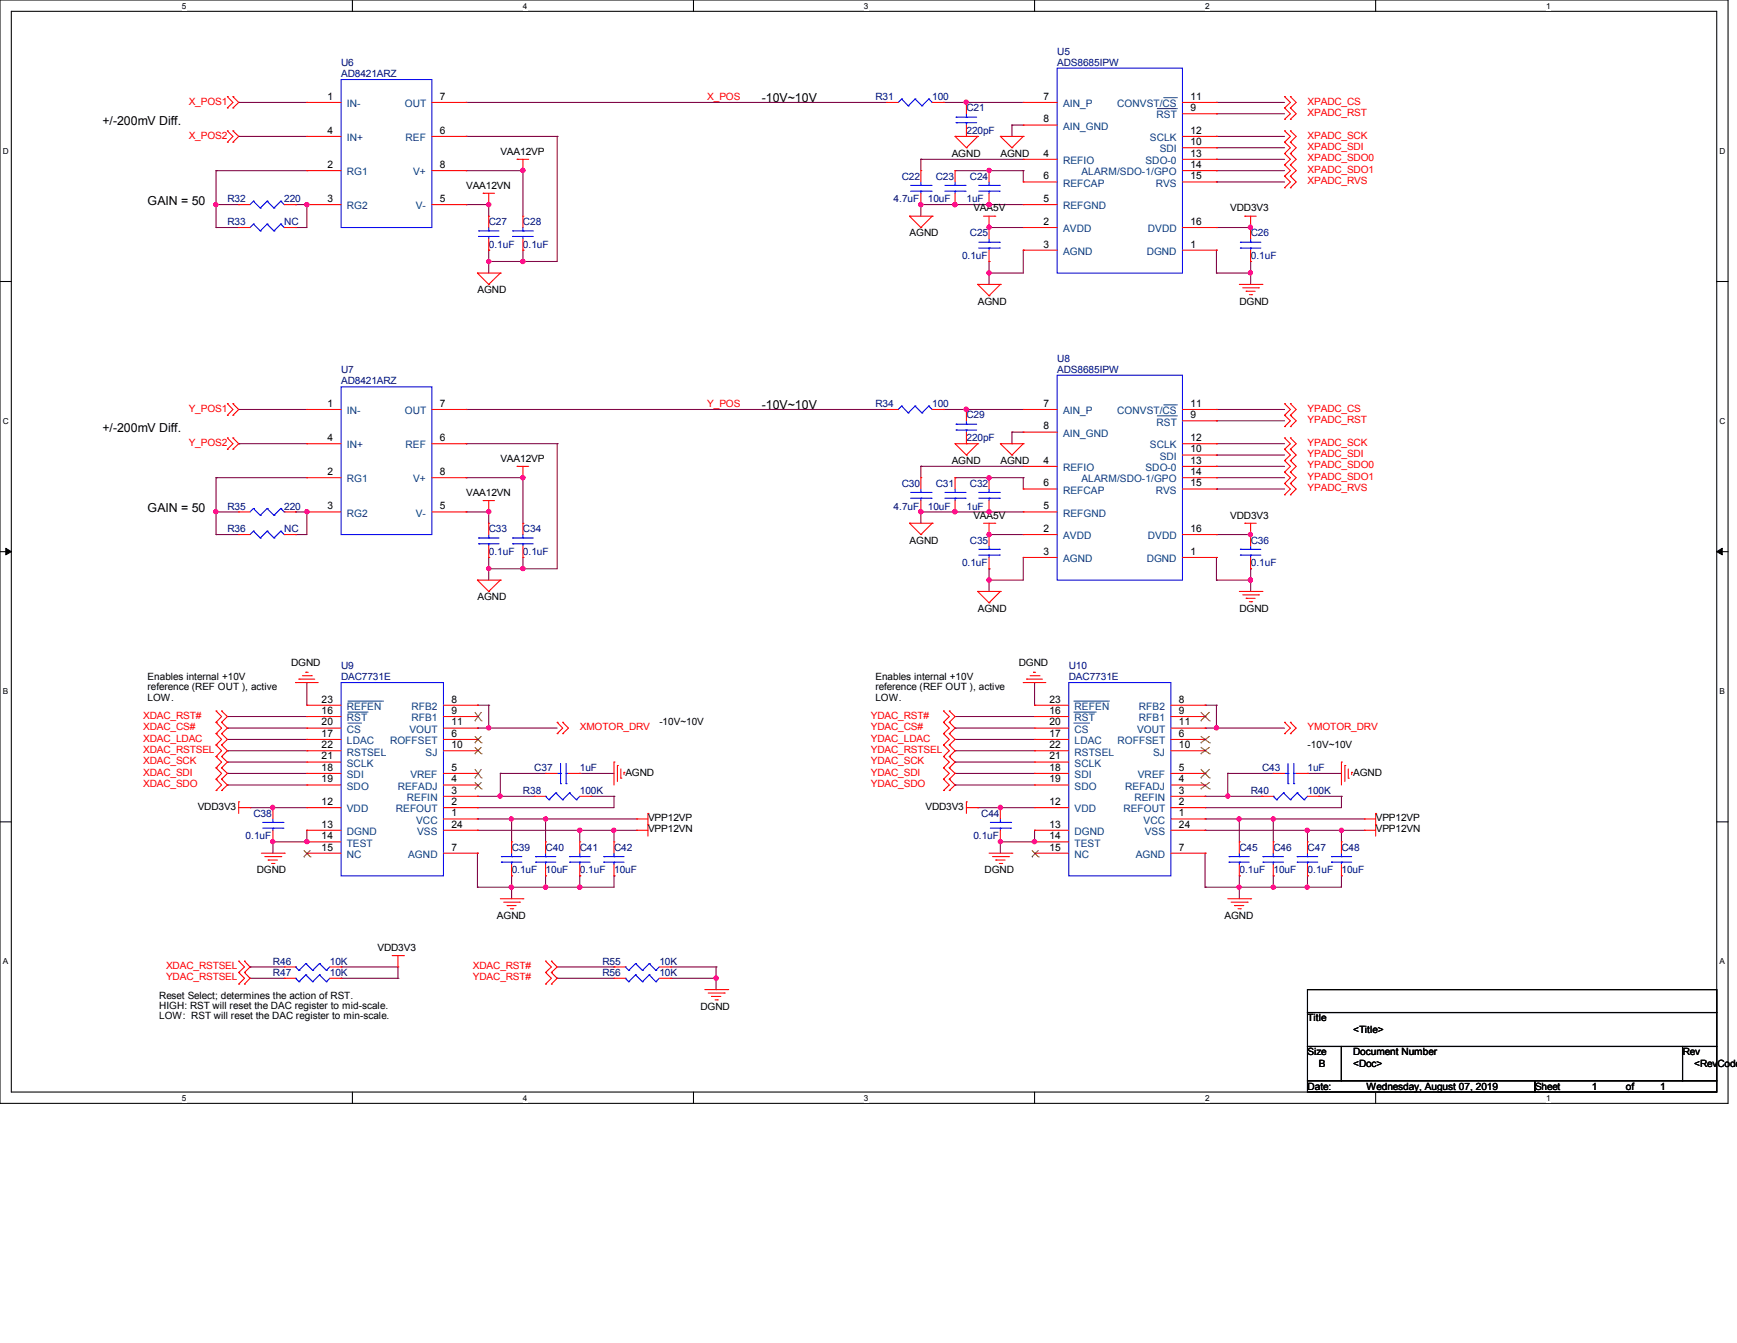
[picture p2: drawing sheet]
<svg xmlns="http://www.w3.org/2000/svg" width="279mm" height="216mm" viewBox="0 0 279 216" stroke-linecap="round" stroke-linejoin="round" font-family="sans-serif">
<defs><g id="words">
<g font-size="2">
<text x="122.5" y="16.4">-10V~10V</text>
<text x="16.5" y="20.1">+/-200mV Diff.</text>
<text x="23.8" y="32.9">GAIN = 50</text>
<text x="122.5" y="65.8">-10V~10V</text>
<text x="16.5" y="69.5">+/-200mV Diff.</text>
<text x="23.8" y="82.3">GAIN = 50</text>
</g>
<g font-size="1.7">
<text x="52.7" y="16">1</text>
<text x="70.7" y="16">7</text>
<text x="167.9" y="16">7</text>
<text x="191.5" y="17.9">9</text>
<text x="191.5" y="16">11</text>
<text x="52.7" y="21.5">4</text>
<text x="70.7" y="21.5">6</text>
<text x="167.9" y="19.7">8</text>
<text x="191.5" y="23.3">10</text>
<text x="191.5" y="21.5">12</text>
<text x="52.7" y="27">2</text>
<text x="70.7" y="27">8</text>
<text x="167.9" y="25.2">4</text>
<text x="167.9" y="28.8">6</text>
<text x="191.5" y="25.2">13</text>
<text x="191.5" y="27">14</text>
<text x="191.5" y="28.8">15</text>
<text x="52.7" y="32.5">3</text>
<text x="70.7" y="32.5">5</text>
<text x="167.9" y="32.5">5</text>
<text x="167.9" y="36.2">2</text>
<text x="167.9" y="39.8">3</text>
<text x="191.5" y="39.8">1</text>
<text x="191.5" y="36.2">16</text>
<text x="52.7" y="65.4">1</text>
<text x="70.7" y="65.4">7</text>
<text x="167.9" y="65.4">7</text>
<text x="191.5" y="65.4">11</text>
<text x="52.7" y="70.9">4</text>
<text x="70.7" y="70.9">6</text>
<text x="167.9" y="69">8</text>
<text x="191.5" y="67.2">9</text>
<text x="191.5" y="70.9">12</text>
<text x="52.7" y="76.4">2</text>
<text x="70.7" y="76.4">8</text>
<text x="167.9" y="74.5">4</text>
<text x="191.5" y="72.7">10</text>
<text x="191.5" y="74.5">13</text>
<text x="191.5" y="76.4">14</text>
<text x="52.7" y="81.9">3</text>
<text x="70.7" y="81.9">5</text>
<text x="167.9" y="81.9">5</text>
<text x="167.9" y="78.2">6</text>
<text x="191.5" y="78.2">15</text>
<text x="167.9" y="85.5">2</text>
<text x="167.9" y="89.2">3</text>
<text x="191.5" y="89.2">1</text>
<text x="191.5" y="85.5">16</text>
<text x="51.7" y="112.9">23</text>
<text x="72.6" y="112.9">8</text>
<text x="168.8" y="112.9">23</text>
<text x="189.6" y="112.9">8</text>
<text x="51.7" y="114.8">16</text>
<text x="51.7" y="118.4">17</text>
<text x="51.7" y="116.6">20</text>
<text x="72.6" y="118.4">6</text>
<text x="72.6" y="114.8">9</text>
<text x="72.6" y="116.6">11</text>
<text x="168.8" y="114.8">16</text>
<text x="168.8" y="118.4">17</text>
<text x="168.8" y="116.6">20</text>
<text x="189.6" y="118.4">6</text>
<text x="189.6" y="114.8">9</text>
<text x="189.6" y="116.6">11</text>
<text x="51.7" y="123.9">18</text>
<text x="51.7" y="125.8">19</text>
<text x="51.7" y="122.1">21</text>
<text x="51.7" y="120.3">22</text>
<text x="72.6" y="125.8">4</text>
<text x="72.6" y="123.9">5</text>
<text x="72.6" y="120.3">10</text>
<text x="168.8" y="123.9">18</text>
<text x="168.8" y="125.8">19</text>
<text x="168.8" y="122.1">21</text>
<text x="168.8" y="120.3">22</text>
<text x="189.6" y="125.8">4</text>
<text x="189.6" y="123.9">5</text>
<text x="189.6" y="120.3">10</text>
<text x="51.7" y="129.4">12</text>
<text x="72.6" y="131.2">1</text>
<text x="72.6" y="129.4">2</text>
<text x="72.6" y="127.6">3</text>
<text x="168.8" y="129.4">12</text>
<text x="189.6" y="131.2">1</text>
<text x="189.6" y="129.4">2</text>
<text x="189.6" y="127.6">3</text>
<text x="51.7" y="133.1">13</text>
<text x="51.7" y="134.9">14</text>
<text x="51.7" y="136.7">15</text>
<text x="72.6" y="136.7">7</text>
<text x="72.6" y="133.1">24</text>
<text x="168.8" y="133.1">13</text>
<text x="168.8" y="134.9">14</text>
<text x="168.8" y="136.7">15</text>
<text x="189.6" y="136.7">7</text>
<text x="189.6" y="133.1">24</text>
</g>
<g font-size="1.7" fill="#004080">
<text x="55.8" y="17.2">IN-</text>
<text x="65.1" y="17.2">OUT</text>
<text x="171" y="17.2">AIN_P</text>
<text x="179.7" y="17.2">CONVST/CS</text>
<text x="55.8" y="22.7">IN+</text>
<text x="65.2" y="22.7">REF</text>
<text x="171" y="20.9">AIN_GND</text>
<text x="185" y="22.7">SCLK</text>
<text x="186" y="19">RST</text>
<text x="55.8" y="28.2">RG1</text>
<text x="66.5" y="28.2">V+</text>
<text x="171" y="26.4">REFIO</text>
<text x="174" y="28.2">ALARM/SDO-1/GPO</text>
<text x="184.3" y="26.4">SDO-0</text>
<text x="186.5" y="24.5">SDI</text>
<text x="55.8" y="33.7">RG2</text>
<text x="66.9" y="33.7">V-</text>
<text x="171" y="33.7">REFGND</text>
<text x="171" y="30">REFCAP</text>
<text x="185.9" y="30">RVS</text>
<text x="171" y="37.3">AVDD</text>
<text x="171" y="41">AGND</text>
<text x="184.5" y="41">DGND</text>
<text x="184.6" y="37.3">DVDD</text>
<text x="55.8" y="66.6">IN-</text>
<text x="65.1" y="66.6">OUT</text>
<text x="171" y="66.6">AIN_P</text>
<text x="171" y="70.2">AIN_GND</text>
<text x="179.7" y="66.6">CONVST/CS</text>
<text x="186" y="68.4">RST</text>
<text x="55.8" y="77.6">RG1</text>
<text x="55.8" y="72.1">IN+</text>
<text x="65.2" y="72.1">REF</text>
<text x="66.5" y="77.6">V+</text>
<text x="171" y="75.7">REFIO</text>
<text x="174" y="77.6">ALARM/SDO-1/GPO</text>
<text x="184.3" y="75.7">SDO-0</text>
<text x="185" y="72.1">SCLK</text>
<text x="186.5" y="73.9">SDI</text>
<text x="55.8" y="83.1">RG2</text>
<text x="66.9" y="83.1">V-</text>
<text x="171" y="83.1">REFGND</text>
<text x="171" y="79.4">REFCAP</text>
<text x="185.9" y="79.4">RVS</text>
<text x="171" y="86.7">AVDD</text>
<text x="184.6" y="86.7">DVDD</text>
<text x="171" y="90.4">AGND</text>
<text x="184.5" y="90.4">DGND</text>
<text x="55.8" y="116">RST</text>
<text x="55.8" y="119.6">LDAC</text>
<text x="55.8" y="117.8">CS</text>
<text x="55.8" y="114.1">REFEN</text>
<text x="62.7" y="119.6">ROFFSET</text>
<text x="65.9" y="117.8">VOUT</text>
<text x="66.2" y="114.1">RFB2</text>
<text x="66.2" y="116">RFB1</text>
<text x="172.9" y="116">RST</text>
<text x="172.9" y="119.6">LDAC</text>
<text x="172.9" y="117.8">CS</text>
<text x="172.9" y="114.1">REFEN</text>
<text x="179.8" y="119.6">ROFFSET</text>
<text x="182.9" y="117.8">VOUT</text>
<text x="183.2" y="114.1">RFB2</text>
<text x="183.2" y="116">RFB1</text>
<text x="55.8" y="125.1">SDI</text>
<text x="55.8" y="123.3">SCLK</text>
<text x="55.8" y="121.5">RSTSEL</text>
<text x="66" y="125.1">VREF</text>
<text x="68.5" y="121.5">SJ</text>
<text x="172.9" y="125.1">SDI</text>
<text x="172.9" y="123.3">SCLK</text>
<text x="172.9" y="121.5">RSTSEL</text>
<text x="183" y="125.1">VREF</text>
<text x="185.5" y="121.5">SJ</text>
<text x="55.8" y="130.6">VDD</text>
<text x="55.8" y="127">SDO</text>
<text x="63.7" y="130.6">REFOUT</text>
<text x="64" y="127">REFADJ</text>
<text x="65.5" y="128.8">REFIN</text>
<text x="172.9" y="130.6">VDD</text>
<text x="172.9" y="127">SDO</text>
<text x="180.7" y="130.6">REFOUT</text>
<text x="181" y="127">REFADJ</text>
<text x="182.5" y="128.8">REFIN</text>
<text x="55.8" y="134.2">DGND</text>
<text x="55.8" y="136.1">TEST</text>
<text x="55.8" y="137.9">NC</text>
<text x="65.7" y="137.9">AGND</text>
<text x="66.9" y="132.4">VCC</text>
<text x="67.1" y="134.2">VSS</text>
<text x="172.9" y="134.2">DGND</text>
<text x="172.9" y="136.1">TEST</text>
<text x="172.9" y="137.9">NC</text>
<text x="182.7" y="137.9">AGND</text>
<text x="184" y="132.4">VCC</text>
<text x="184.1" y="134.2">VSS</text>
</g>
<g font-size="1.6" fill="#000080">
<text x="54.9" y="10.6">U6</text>
<text x="170.1" y="8.8">U5</text>
<text x="170.1" y="10.6">ADS8685IPW</text>
<text x="54.9" y="12.4">AD8421ARZ</text>
<text x="140.8" y="16">R31</text>
<text x="150" y="16">100</text>
<text x="155.5" y="17.9">C21</text>
<text x="155.5" y="21.5">220pF</text>
<text x="145" y="28.9">C22</text>
<text x="150.5" y="28.9">C23</text>
<text x="156" y="28.9">C24</text>
<text x="36.6" y="32.5">R32</text>
<text x="45.7" y="32.5">220</text>
<text x="143.7" y="32.5">4.7uF</text>
<text x="149.2" y="32.5">10uF</text>
<text x="155.5" y="32.5">1uF</text>
<text x="36.6" y="36.2">R33</text>
<text x="45.7" y="36.2">NC</text>
<text x="78.6" y="36.2">C27</text>
<text x="78.6" y="39.8">0.1uF</text>
<text x="84.1" y="36.2">C28</text>
<text x="84.1" y="39.8">0.1uF</text>
<text x="154.7" y="41.7">0.1uF</text>
<text x="156" y="38">C25</text>
<text x="201.2" y="38">C26</text>
<text x="201.2" y="41.7">0.1uF</text>
<text x="54.9" y="59.9">U7</text>
<text x="170.1" y="58.1">U8</text>
<text x="170.1" y="59.9">ADS8685IPW</text>
<text x="54.9" y="61.8">AD8421ARZ</text>
<text x="140.8" y="65.4">R34</text>
<text x="150" y="65.4">100</text>
<text x="155.5" y="67.3">C29</text>
<text x="155.5" y="70.9">220pF</text>
<text x="36.6" y="81.9">R35</text>
<text x="45.7" y="81.9">220</text>
<text x="143.7" y="81.9">4.7uF</text>
<text x="145" y="78.2">C30</text>
<text x="149.2" y="81.9">10uF</text>
<text x="150.5" y="78.2">C31</text>
<text x="155.5" y="81.9">1uF</text>
<text x="156" y="78.2">C32</text>
<text x="36.6" y="85.6">R36</text>
<text x="45.7" y="85.6">NC</text>
<text x="78.6" y="85.6">C33</text>
<text x="78.6" y="89.2">0.1uF</text>
<text x="84.1" y="85.6">C34</text>
<text x="84.1" y="89.2">0.1uF</text>
<text x="156" y="87.4">C35</text>
<text x="201.2" y="87.4">C36</text>
<text x="154.7" y="91.1">0.1uF</text>
<text x="201.2" y="91.1">0.1uF</text>
<text x="54.9" y="107.5">U9</text>
<text x="171.9" y="107.5">U10</text>
<text x="54.9" y="109.3">DAC7731E</text>
<text x="171.9" y="109.3">DAC7731E</text>
<text x="85.9" y="124">C37</text>
<text x="93.3" y="124">1uF</text>
<text x="203" y="124">C43</text>
<text x="210.3" y="124">1uF</text>
<text x="40.8" y="131.3">C38</text>
<text x="84.1" y="127.6">R38</text>
<text x="93.3" y="127.6">100K</text>
<text x="157.8" y="131.3">C44</text>
<text x="201.2" y="127.6">R40</text>
<text x="210.3" y="127.6">100K</text>
<text x="39.5" y="134.9">0.1uF</text>
<text x="82.3" y="136.8">C39</text>
<text x="87.8" y="136.8">C40</text>
<text x="93.3" y="136.8">C41</text>
<text x="98.8" y="136.8">C42</text>
<text x="156.6" y="134.9">0.1uF</text>
<text x="199.4" y="136.8">C45</text>
<text x="204.8" y="136.8">C46</text>
<text x="210.3" y="136.8">C47</text>
<text x="215.8" y="136.8">C48</text>
<text x="82.3" y="140.4">0.1uF</text>
<text x="87.8" y="140.4">10uF</text>
<text x="93.3" y="140.4">0.1uF</text>
<text x="98.8" y="140.4">10uF</text>
<text x="199.4" y="140.4">0.1uF</text>
<text x="204.8" y="140.4">10uF</text>
<text x="210.3" y="140.4">0.1uF</text>
<text x="215.8" y="140.4">10uF</text>
<text x="43.9" y="155.1">R46</text>
<text x="53" y="155.1">10K</text>
<text x="96.9" y="155.1">R55</text>
<text x="106.1" y="155.1">10K</text>
<text x="43.9" y="156.9">R47</text>
<text x="53" y="156.9">10K</text>
<text x="96.9" y="156.9">R56</text>
<text x="106.1" y="156.9">10K</text>
</g>
<g font-size="1.6" fill="#f00">
<text x="30.4" y="16.8">X_POS1</text>
<text x="113.8" y="16.1">X_POS</text>
<text x="210.3" y="16.8">XPADC_CS</text>
<text x="30.4" y="22.3">X_POS2</text>
<text x="210.3" y="18.6">XPADC_RST</text>
<text x="210.3" y="22.3">XPADC_SCK</text>
<text x="210.3" y="24.1">XPADC_SDI</text>
<text x="210.3" y="26">XPADC_SDO0</text>
<text x="210.3" y="27.8">XPADC_SDO1</text>
<text x="210.3" y="29.6">XPADC_RVS</text>
<text x="113.8" y="65.4">Y_POS</text>
<text x="30.4" y="66.2">Y_POS1</text>
<text x="30.4" y="71.7">Y_POS2</text>
<text x="210.3" y="66.2">YPADC_CS</text>
<text x="210.3" y="68">YPADC_RST</text>
<text x="210.3" y="71.7">YPADC_SCK</text>
<text x="210.3" y="73.5">YPADC_SDI</text>
<text x="210.3" y="75.3">YPADC_SDO0</text>
<text x="210.3" y="77.1">YPADC_SDO1</text>
<text x="210.3" y="79">YPADC_RVS</text>
<text x="23" y="115.5">XDAC_RST#</text>
<text x="23" y="117.4">XDAC_CS#</text>
<text x="23" y="119.2">XDAC_LDAC</text>
<text x="93.3" y="117.4">XMOTOR_DRV</text>
<text x="140.1" y="115.5">YDAC_RST#</text>
<text x="140.1" y="117.4">YDAC_CS#</text>
<text x="140.1" y="119.2">YDAC_LDAC</text>
<text x="210.3" y="117.4">YMOTOR_DRV</text>
<text x="23" y="121">XDAC_RSTSEL</text>
<text x="23" y="122.9">XDAC_SCK</text>
<text x="23" y="124.7">XDAC_SDI</text>
<text x="140.1" y="121">YDAC_RSTSEL</text>
<text x="140.1" y="122.9">YDAC_SCK</text>
<text x="140.1" y="124.7">YDAC_SDI</text>
<text x="23" y="126.5">XDAC_SDO</text>
<text x="140.1" y="126.5">YDAC_SDO</text>
<text x="26.7" y="155.8">XDAC_RSTSEL</text>
<text x="76.1" y="155.8">XDAC_RST#</text>
<text x="26.7" y="157.6">YDAC_RSTSEL</text>
<text x="76.1" y="157.6">YDAC_RST#</text>
</g>
<g font-size="1.6">
<text x="80.5" y="24.8">VAA12VP</text>
<text x="153.1" y="25.2">AGND</text>
<text x="160.9" y="25.2">AGND</text>
<text x="75" y="30.3">VAA12VN</text>
<text x="156.6" y="34">VAA5V</text>
<text x="197.9" y="34">VDD3V3</text>
<text x="146.3" y="38">AGND</text>
<text x="76.8" y="47.2">AGND</text>
<text x="157.3" y="49">AGND</text>
<text x="199.4" y="49">DGND</text>
<text x="80.5" y="74.2">VAA12VP</text>
<text x="153.1" y="74.6">AGND</text>
<text x="160.9" y="74.6">AGND</text>
<text x="75" y="79.7">VAA12VN</text>
<text x="156.6" y="83.4">VAA5V</text>
<text x="197.9" y="83.4">VDD3V3</text>
<text x="146.3" y="87.4">AGND</text>
<text x="76.8" y="96.5">AGND</text>
<text x="157.3" y="98.3">AGND</text>
<text x="199.4" y="98.3">DGND</text>
<text x="46.8" y="107.1">DGND</text>
<text x="163.9" y="107.1">DGND</text>
<text x="23.8" y="109.3">Enables internal +10V</text>
<text x="23.8" y="111">reference (REF OUT ), active</text>
<text x="23.8" y="112.6">LOW.</text>
<text x="140.8" y="109.3">Enables internal +10V</text>
<text x="140.8" y="111">reference (REF OUT ), active</text>
<text x="140.8" y="112.6">LOW.</text>
<text x="106.1" y="116.6">-10V~10V</text>
<text x="100.6" y="124.7">AGND</text>
<text x="210.3" y="120.3">-10V~10V</text>
<text x="217.7" y="124.7">AGND</text>
<text x="31.8" y="130.2">VDD3V3</text>
<text x="104.2" y="132">VPP12VP</text>
<text x="148.9" y="130.2">VDD3V3</text>
<text x="221.3" y="132">VPP12VP</text>
<text x="104.2" y="133.8">VPP12VN</text>
<text x="221.3" y="133.8">VPP12VN</text>
<text x="41.3" y="140.4">DGND</text>
<text x="158.4" y="140.4">DGND</text>
<text x="79.9" y="147.7">AGND</text>
<text x="197" y="147.7">AGND</text>
<text x="60.7" y="152.9">VDD3V3</text>
<text x="25.6" y="160.5">Reset Select; determines the action of RST.</text>
<text x="25.6" y="162.2">HIGH: RST will reset the DAC register to mid-scale.</text>
<text x="25.6" y="163.8">LOW: RST will reset the DAC register to min-scale.</text>
<text x="112.7" y="162.3">DGND</text>
<text x="210.3" y="164.2">Title</text>
<text x="217.7" y="166">&lt;Title&gt;</text>
<text x="210.3" y="169.7">Size</text>
<text x="212.2" y="171.5">B</text>
<text x="217.7" y="169.7">Document Number</text>
<text x="217.7" y="171.5">&lt;Doc&gt;</text>
<text x="270.7" y="169.7">Rev</text>
<text x="272.5" y="171.5">&lt;RevCode&gt;</text>
<text x="210.3" y="175.2">Date:</text>
<text x="219.8" y="175.2">Wednesday, August 07, 2019</text>
<text x="246.9" y="175.2">Sheet</text>
<text x="256.1" y="175.2">1</text>
<text x="261.5" y="175.2">of</text>
<text x="267" y="175.2">1</text>
</g>
<g font-size="1.3">
<text x="29.3" y="1.4">5</text>
<text x="84.1" y="1.4">4</text>
<text x="139" y="1.4">3</text>
<text x="193.8" y="1.4">2</text>
<text x="248.7" y="1.4">1</text>
<text x=".5" y="24.7">D</text>
<text x="276.6" y="24.7">D</text>
<text x=".5" y="68.2">C</text>
<text x="276.6" y="68.2">C</text>
<text x=".5" y="111.6">B</text>
<text x="276.6" y="111.6">B</text>
<text x=".5" y="155">A</text>
<text x="276.6" y="155">A</text>
<text x="29.3" y="177">5</text>
<text x="84.1" y="177">4</text>
<text x="139" y="177">3</text>
<text x="193.8" y="177">2</text>
<text x="248.7" y="177">1</text>
</g>
</g></defs>
<path d="M0 0h278v177.4h-278zM1.8 1.8h274.3v173.8h-274.3z" fill="none" stroke="#000" stroke-width=".17"/>
<g fill="#fff">
<path d="M29.3 .2h.7v1.5h-.7z"/>
<path d="M29.3 175.8h.7v1.4h-.7z"/>
</g>
<path d="M56.7 0v1.8M56.7 175.6v1.8" fill="none" stroke="#000" stroke-width=".17"/>
<g fill="#fff">
<path d="M84.1 .2h.7v1.5h-.7z"/>
<path d="M84.1 175.8h.7v1.4h-.7z"/>
</g>
<path d="M111.5 0v1.8M111.5 175.6v1.8" fill="none" stroke="#000" stroke-width=".17"/>
<g fill="#fff">
<path d="M139 .2h.7v1.5h-.7z"/>
<path d="M139 175.8h.7v1.4h-.7z"/>
</g>
<path d="M166.4 0v1.8M166.4 175.6v1.8" fill="none" stroke="#000" stroke-width=".17"/>
<g fill="#fff">
<path d="M193.8 .2h.8v1.5h-.8z"/>
<path d="M193.8 175.8h.8v1.4h-.8z"/>
</g>
<path d="M221.3 0v1.8M221.3 175.6v1.8" fill="none" stroke="#000" stroke-width=".17"/>
<g fill="#fff">
<path d="M248.7 .2h.7v1.5h-.7z"/>
<path d="M248.7 175.8h.7v1.4h-.7z"/>
<path d="M.5 23.5h.9v1.5h-.9z"/>
<path d="M276.6 23.5h.9v1.5h-.9z"/>
<path d="M.5 67h.9v1.5h-.9z"/>
<path d="M276.6 67h.9v1.5h-.9z"/>
</g>
<path d="M0 45.3h1.8M276.1 45.3h1.9" fill="none" stroke="#000" stroke-width=".17"/>
<g fill="#fff">
<path d="M.5 110.4h.8v1.5h-.8z"/>
<path d="M276.6 110.4h.9v1.5h-.9z"/>
</g>
<path d="M0 88.7h1.8M276.1 88.7h1.9" fill="none" stroke="#000" stroke-width=".17"/>
<path d="M.9 88.1l.9 .6-.9 .5zM276.1 88.7l.9-.6v1.1z" fill="#000" stroke="#000" stroke-width=".16"/>
<g fill="#fff">
<path d="M.5 153.8h.8v1.5h-.8z"/>
<path d="M276.6 153.8h.9v1.5h-.9z"/>
</g>
<path d="M0 132.1h1.8M276.1 132.1h1.9M210.3 159.1h65.8v3.7h-65.8zM210.3 162.8h65.8v5.4h-65.8zM210.3 168.2h5.5v5.5h-5.5zM210.3 173.7h36.6v1.9h-36.6zM215.8 168.2h54.8v5.5h-54.8zM246.9 173.7h29.2v1.9h-29.2zM270.6 168.2h5.5v5.5h-5.5z" fill="none" stroke="#000" stroke-width=".17"/>
<g fill="none" stroke="#800040" stroke-width=".17">
<path d="M38.4 16.5h.1M38.4 16.5h11M75 16.5h.1M75 16.5h67.6M151.8 16.5h.1M151.8 16.5h12.8M155.4 16.5h.1M195.7 16.5h.1M195.7 18.3h.1M195.7 16.5h10.9M195.7 18.3h10.9M34.8 36.6h.1"/>
<path d="M34.8 32.9h.1M34.8 27.4h.1M34.8 36.6h3.6M34.8 27.4v9.2M34.8 27.4h14.6M34.8 32.9h3.6M38.4 21.9h.1M38.4 21.9h11M47.5 36.6h.1M47.5 32.9h.1M47.5 32.9h1.9M49.4 32.9h.1"/>
<path d="M49.4 32.9v3.7h-1.9M75 21.9h.1M75 27.4h.1M75 32.9h.1M75 21.9h14.6M75 27.4h9.1M75 32.9h3.6M78.6 32.9h.1M78.6 32.9v1.9M84.1 27.4h.1M84.1 27.4v7.4M89.6 21.9h.1"/>
<path d="M89.6 21.9v20.1h-11M148.1 25.6h.1M148.1 32.9h.1M148.1 25.6h16.5M148.1 25.6v1.8M148.1 32.9v1.9M148.1 32.9h16.5M153.6 32.9h.1M153.6 27.4h.1M153.6 27.4h11M159.1 36.6h.1M159.1 32.9h.1"/>
<path d="M159.1 27.4h.1M159.1 36.6h5.5M162.8 20.1h.1M162.8 21.9h.1M162.8 20.1h1.8M162.8 20.1v1.8M164.6 27.4h.1M164.6 27.4v1.9M195.7 36.6h.1M195.7 21.9h.1M195.7 23.7h.1M195.7 25.6h.1"/>
<path d="M195.7 27.4h.1M195.7 29.3h.1M195.7 36.6h5.5M195.7 21.9h10.9M195.7 23.7h10.9M195.7 25.6h10.9M195.7 27.4h10.9M195.7 29.3h10.9M78.6 42h.1M78.6 40.2h.1M78.6 40.2v3.7M84.1 40.2h.1"/>
<path d="M84.1 42h.1M84.1 40.2v1.8M159.1 42h.1M159.1 43.9h.1M159.1 42v3.7M164.6 40.2h.1M164.6 40.2v3.7h-5.5M195.7 40.2h.1M195.7 43.9h.1M195.7 40.2v3.7M195.7 43.9h5.5M201.2 42h.1"/>
<path d="M201.2 43.9h.1M201.2 42v3.7M34.8 76.8h.1M34.8 76.8v9.1M34.8 76.8h14.6M38.4 65.8h.1M38.4 71.3h.1M38.4 71.3h11M38.4 65.8h11M75 76.8h.1M75 71.3h.1M75 65.8h.1"/>
<path d="M75 76.8h9.1M75 71.3h14.6M75 65.8h67.6M84.1 76.8h.1M84.1 76.8v7.3M89.6 71.3h.1M89.6 71.3v20.1h-11M148.1 75h.1M148.1 75v1.8M148.1 75h16.5M151.8 65.8h.1M151.8 65.8h12.8"/>
<path d="M153.6 76.8h.1M153.6 76.8h11M155.4 65.8h.1M159.1 76.8h.1M162.8 69.5h.1M162.8 71.3h.1M162.8 69.5h1.8M162.8 69.5v1.8M164.6 76.8h.1M164.6 76.8v1.8M195.7 73.2h.1M195.7 71.3h.1"/>
<path d="M195.7 67.6h.1M195.7 65.8h.1M195.7 78.6h.1M195.7 76.8h.1M195.7 75h.1M195.7 76.8h10.9M195.7 71.3h10.9M195.7 65.8h10.9M195.7 73.2h10.9M195.7 67.6h10.9M195.7 78.6h10.9M195.7 75h10.9"/>
<path d="M34.8 85.9h.1M34.8 82.3h.1M34.8 85.9h3.6M34.8 82.3h3.6M47.5 85.9h.1M47.5 82.3h.1M47.5 82.3h1.9M49.4 82.3h.1M49.4 82.3v3.6h-1.9M75 82.3h.1M75 82.3h3.6M78.6 91.4h.1"/>
<path d="M78.6 89.6h.1M78.6 82.3h.1M78.6 82.3v1.8M78.6 89.6v3.7M84.1 89.6h.1M84.1 91.4h.1M84.1 89.6v1.8M148.1 82.3h.1M148.1 82.3v1.8M148.1 82.3h16.5M153.6 82.3h.1M159.1 85.9h.1"/>
<path d="M159.1 91.4h.1M159.1 93.3h.1M159.1 82.3h.1M159.1 85.9h5.5M159.1 91.4v3.7M164.6 89.6h.1M164.6 89.6v3.7h-5.5M195.7 93.3h.1M195.7 89.6h.1M195.7 85.9h.1M195.7 85.9h5.5M195.7 89.6v3.7"/>
<path d="M195.7 93.3h5.5M201.2 93.3h.1M201.2 91.4h.1M201.2 91.4v3.7M36.6 115.2h.1M36.6 117.1h.1M36.6 118.9h.1M36.6 117.1h12.8M36.6 115.2h12.8M36.6 118.9h12.8M49.4 109.7h.1M49.4 109.7v3.7"/>
<path d="M76.8 117.1h.1M76.8 113.4h.1M76.8 117.1h12.8M76.8 113.4h1.8M78.6 113.4h.1M78.6 117.1h.1M78.6 113.4v3.7M153.6 115.2h.1M153.6 117.1h.1M153.6 118.9h.1M153.6 117.1h12.8M153.6 115.2h12.8"/>
<path d="M153.6 118.9h12.8M166.4 109.7h.1M166.4 109.7v3.7M193.8 113.4h.1M193.8 117.1h.1M193.8 117.1h12.8M193.8 113.4h1.9M195.7 113.4h.1M195.7 117.1h.1M195.7 113.4v3.7M36.6 120.7h.1M36.6 122.5h.1"/>
<path d="M36.6 124.3h.1M36.6 126.2h.1M36.6 120.7h12.8M36.6 122.5h12.8M36.6 124.3h12.8M36.6 126.2h12.8M40.2 129.8h.1M40.2 129.8h9.2M43.9 135.3h.1M43.9 129.8h.1M43.9 135.3v1.9M49.4 133.5h.1"/>
<path d="M49.4 133.5v1.8h-5.5M76.8 137.2h.1M76.8 133.5h.1M76.8 131.7h.1M76.8 128h.1M76.8 129.8h.1M76.8 137.2v5.4M76.8 133.5h25.6M76.8 131.7h25.6M76.8 128h9.1M80.5 124.3h.1M80.5 128h.1"/>
<path d="M80.5 124.3h7.3M80.5 124.3v3.7M82.3 131.7h.1M82.3 131.7v3.6M87.8 131.7h.1M87.8 131.7v3.6M93.3 133.5h.1M93.3 124.3h.1M93.3 133.5v1.8M93.3 124.3h5.5M95.1 128h.1M95.1 128h3.7"/>
<path d="M98.8 133.5h.1M98.8 128h.1M98.8 128v1.8h-22M98.8 133.5v1.8M153.6 120.7h.1M153.6 122.5h.1M153.6 124.3h.1M153.6 126.2h.1M153.6 120.7h12.8M153.6 122.5h12.8M153.6 124.3h12.8M153.6 126.2h12.8"/>
<path d="M157.3 129.8h.1M157.3 129.8h9.1M160.9 135.3h.1M160.9 129.8h.1M160.9 135.3v1.9M166.4 133.5h.1M166.4 133.5v1.8h-5.5M193.8 137.2h.1M193.8 131.7h.1M193.8 133.5h.1M193.8 128h.1M193.8 129.8h.1"/>
<path d="M193.8 133.5h25.7M193.8 131.7h25.7M193.8 128h9.2M193.8 137.2v5.4M197.5 128h.1M197.5 124.3h.1M197.5 124.3h7.3M197.5 124.3v3.7M199.3 131.7h.1M199.3 131.7v3.6M204.8 131.7h.1M204.8 131.7v3.6"/>
<path d="M210.3 133.5h.1M210.3 124.3h.1M210.3 124.3h5.5M210.3 133.5v1.8M212.1 128h.1M212.1 128h3.7M215.8 133.5h.1M215.8 128h.1M215.8 128v1.8h-22M215.8 133.5v1.8M40.2 155.4h.1M40.2 157.3h.1"/>
<path d="M40.2 155.4h5.5M40.2 157.3h5.5M54.9 155.4h.1M54.9 157.3h.1M54.9 155.4h9.1v1.9M54.9 157.3h9.1M64 157.3h.1M76.8 142.6h.1M82.3 142.6h.1M82.3 140.8h.1M82.3 140.8v3.7M87.8 140.8h.1"/>
<path d="M87.8 142.6h.1M87.8 140.8v1.8M89.6 157.3h.1M89.6 155.4h9.2M89.6 157.3h9.2M93.3 140.8h.1M93.3 142.6h.1M93.3 140.8v1.8M98.8 140.8h.1M98.8 155.4h.1M98.8 140.8v1.8h-22M107.9 155.4h7.3"/>
<path d="M107.9 157.3h7.3M115.2 155.4h.1M115.2 157.3h.1M115.2 159.1h.1M115.2 155.4v3.7M193.8 142.6h.1M199.3 140.8h.1M199.3 142.6h.1M199.3 140.8v3.7M204.8 140.8h.1M204.8 142.6h.1M204.8 140.8v1.8"/>
<path d="M210.3 142.6h.1M210.3 140.8h.1M210.3 140.8v1.8M215.8 140.8h.1M215.8 140.8v1.8h-22"/>
</g>
<g fill="#f0f" stroke="#f0f" stroke-width=".17">
<circle cx="49.4" cy="32.9" r=".34"/>
<circle cx="201.1" cy="36.5" r=".34"/>
<circle cx="201.1" cy="43.9" r=".34"/>
<circle cx="159.1" cy="36.5" r=".34"/>
<circle cx="159.1" cy="43.9" r=".34"/>
<circle cx="153.6" cy="32.9" r=".34"/>
<circle cx="148.1" cy="32.9" r=".35"/>
<circle cx="159.1" cy="32.9" r=".34"/>
<circle cx="159.1" cy="27.4" r=".34"/>
<circle cx="84.1" cy="91.4" r=".35"/>
<circle cx="78.6" cy="91.4" r=".34"/>
<circle cx="78.6" cy="82.3" r=".34"/>
<circle cx="84.1" cy="76.8" r=".35"/>
<circle cx="34.7" cy="82.3" r=".34"/>
<circle cx="49.4" cy="82.3" r=".34"/>
<circle cx="155.4" cy="16.4" r=".34"/>
<circle cx="201.1" cy="93.2" r=".35"/>
<circle cx="159.1" cy="85.9" r=".34"/>
<circle cx="159.1" cy="93.2" r=".35"/>
<circle cx="159.1" cy="76.8" r=".34"/>
<circle cx="159.1" cy="82.3" r=".34"/>
<circle cx="153.6" cy="82.3" r=".34"/>
<circle cx="148.1" cy="82.3" r=".35"/>
<circle cx="201.1" cy="85.9" r=".34"/>
<circle cx="78.6" cy="42" r=".34"/>
<circle cx="78.6" cy="32.9" r=".34"/>
<circle cx="84.1" cy="27.4" r=".35"/>
<circle cx="84.1" cy="42" r=".35"/>
<circle cx="34.7" cy="32.9" r=".34"/>
<circle cx="155.4" cy="65.8" r=".35"/>
<circle cx="82.3" cy="142.6" r=".34"/>
<circle cx="93.2" cy="142.6" r=".35"/>
<circle cx="87.8" cy="142.6" r=".34"/>
<circle cx="93.2" cy="133.5" r=".35"/>
<circle cx="82.3" cy="131.7" r=".34"/>
<circle cx="87.8" cy="131.7" r=".34"/>
<circle cx="98.7" cy="133.5" r=".34"/>
<circle cx="78.6" cy="117" r=".34"/>
<circle cx="43.8" cy="129.8" r=".35"/>
<circle cx="49.4" cy="135.3" r=".34"/>
<circle cx="43.9" cy="135.3" r=".34"/>
<circle cx="80.4" cy="128" r=".34"/>
<circle cx="199.3" cy="142.6" r=".34"/>
<circle cx="210.3" cy="142.6" r=".34"/>
<circle cx="204.8" cy="142.6" r=".34"/>
<circle cx="199.3" cy="131.7" r=".34"/>
<circle cx="210.3" cy="133.5" r=".34"/>
<circle cx="204.8" cy="131.7" r=".34"/>
<circle cx="215.8" cy="133.5" r=".34"/>
<circle cx="160.9" cy="129.8" r=".35"/>
<circle cx="160.9" cy="135.3" r=".34"/>
<circle cx="166.4" cy="135.3" r=".35"/>
<circle cx="197.5" cy="128" r=".34"/>
<circle cx="195.7" cy="117" r=".34"/>
<circle cx="115.2" cy="157.2" r=".35"/>
</g>
<g fill="none" stroke="#f00" stroke-width=".17">
<path d="M36.6 15.5h.1M36.6 17.4h.1M36.6 15.5l.9 1-.9 .9M37.5 17.4h.1M37.5 15.5h.1M37.5 15.5l.9 1-.9 .9M49.4 16.5h.1M49.4 16.5h5.5M69.5 16.5h5.5M75 16.5h.1M142.6 16.5h.1M142.6 16.5h1.9"/>
<path d="M149.9 16.5h1.9M151.8 16.5h.1M155.4 16.5h.1M155.4 16.5v1.8M164.6 16.5h.1M164.6 16.5h5.5M190.2 16.5h5.5M190.2 18.3h5.5M195.7 18.3h.1M195.7 16.5h.1M206.6 17.4h.1M206.6 15.5h.1"/>
<path d="M206.6 19.2h.1M206.6 15.5l1 1-1 .9M206.6 17.4l1 .9-1 .9M207.6 17.4h.1M207.6 15.5h.1M207.6 19.2h.1M207.6 15.5l.9 1-.9 .9M207.6 17.4l.9 .9-.9 .9M36.6 21h.1M36.6 22.9h.1M36.6 21l.9 .9-.9 1M37.5 22.9h.1"/>
<path d="M37.5 21h.1M37.5 21l.9 .9-.9 1M38.4 36.6h.1M38.4 32.9h.1M38.4 36.6h1.8M38.4 32.9h1.8M45.7 36.6h1.8M45.7 32.9h1.8M47.5 36.6h.1M47.5 32.9h.1M49.4 27.4h.1M49.4 32.9h.1"/>
<path d="M49.4 21.9h.1M49.4 21.9h5.5M49.4 32.9h5.5M49.4 27.4h5.5M69.5 21.9h5.5M69.5 32.9h5.5M69.5 27.4h5.5M75 32.9h.1M75 21.9h.1M75 27.4h.1M77.7 31.1h.1M77.7 31.1h1.8"/>
<path d="M78.6 32.9h.1M78.6 34.8h.1M78.6 31.1v1.8M78.6 34.8v1.8M78.6 38.4v1.8M83.2 25.6h.1M83.2 25.6h1.8M84.1 27.4h.1M84.1 34.8h.1M84.1 25.6v1.8M84.1 34.8v1.8M84.1 38.4v1.8"/>
<path d="M146.3 34.8h.1M146.3 34.8h3.6M146.3 34.8l1.8 1.8M148.1 36.6h.1M148.1 32.9h.1M148.1 27.4h.1M148.1 27.4v1.9M148.1 31.1v1.8M149.9 34.8h.1M149.9 34.8l-1.8 1.8M153.6 21.9h.1M153.6 32.9h.1"/>
<path d="M153.6 27.4h.1M153.6 21.9h3.7M153.6 21.9l1.8 1.8M153.6 27.4v1.9M153.6 31.1v1.8M155.4 23.7h.1M155.4 21.9h.1M155.4 20.1v1.8M157.3 21.9h.1M157.3 21.9l-1.9 1.8M158.2 34.8h1.8M159.1 36.6h.1"/>
<path d="M159.1 32.9h.1M159.1 27.4h.1M159.1 27.4v1.9M159.1 31.1v1.8M159.1 34.8v3.6M160 34.8h.1M160.9 21.9h.1M160.9 21.9h3.7M160.9 21.9l1.9 1.8M162.8 23.7h.1M164.6 21.9h.1M164.6 36.6h.1"/>
<path d="M164.6 25.6h.1M164.6 32.9h.1M164.6 29.3h.1M164.6 20.1h.1M164.6 25.6h5.5M164.6 21.9l-1.8 1.8M164.6 36.6h5.5M164.6 32.9h5.5M164.6 29.3h5.5M164.6 20.1h5.5M190.2 25.6h5.5M190.2 21.9h5.5"/>
<path d="M190.2 36.6h5.5M190.2 29.3h5.5M190.2 23.7h5.5M190.2 27.4h5.5M195.7 23.7h.1M195.7 21.9h.1M195.7 25.6h.1M195.7 27.4h.1M195.7 29.3h.1M195.7 36.6h.1M200.2 34.8h.1M200.2 34.8h1.9"/>
<path d="M201.2 36.6h.1M201.2 34.8v3.6M206.6 22.9h.1M206.6 21h.1M206.6 24.7h.1M206.6 26.5h.1M206.6 28.3h.1M206.6 30.2h.1M206.6 21l1 .9-1 1M206.6 22.9l1 .8-1 1M206.6 24.7l1 .9-1 .9M206.6 26.5l1 .9-1 .9"/>
<path d="M206.6 28.3l1 1-1 .9M207.6 22.9h.1M207.6 21h.1M207.6 24.7h.1M207.6 26.5h.1M207.6 28.3h.1M207.6 30.2h.1M207.6 21l.9 .9-.9 1M207.6 22.9l.9 .8-.9 1M207.6 24.7l.9 .9-.9 .9M207.6 26.5l.9 .9-.9 .9M207.6 28.3l.9 1-.9 .9"/>
<path d="M76.8 43.9h.1M76.8 43.9h3.7M76.8 43.9l1.8 1.8M78.6 45.7h.1M78.6 40.2h.1M80.5 43.9h.1M80.5 43.9l-1.9 1.8M84.1 40.2h.1M157.3 45.7h.1M157.3 45.7h3.6M157.3 45.7l1.8 1.8M159.1 47.5h.1"/>
<path d="M159.1 42h.1M159.1 40.2v1.8M160.9 45.7h.1M160.9 45.7l-1.8 1.8M164.6 40.2h.1M164.6 40.2h5.5M190.2 40.2h5.5M195.7 40.2h.1M199.3 45.7h3.7M199.9 46.3h2.5M200.4 46.8h.1M200.4 46.8h1.5"/>
<path d="M201 47.4h.3M201.2 42h.1M201.2 40.2v1.8M201.3 47.4h.1M202.4 46.3h.1M203 45.7h.1M36.6 64.9h.1M36.6 66.8h.1M36.6 70.4h.1M36.6 72.2h.1M36.6 64.9l.9 .9-.9 1M36.6 70.4l.9 .9-.9 .9"/>
<path d="M37.5 66.8h.1M37.5 64.9h.1M37.5 72.2h.1M37.5 70.4h.1M37.5 64.9l.9 .9-.9 1M37.5 70.4l.9 .9-.9 .9M49.4 65.8h.1M49.4 76.8h.1M49.4 71.3h.1M49.4 71.3h5.5M49.4 65.8h5.5M49.4 76.8h5.5"/>
<path d="M69.5 71.3h5.5M69.5 65.8h5.5M69.5 76.8h5.5M75 71.3h.1M75 65.8h.1M75 76.8h.1M83.2 75h.1M83.2 75h1.8M84.1 76.8h.1M84.1 75v1.8M142.6 65.8h.1M142.6 65.8h1.9"/>
<path d="M148.1 76.8h.1M148.1 76.8v1.8M149.9 65.8h1.9M151.8 65.8h.1M153.6 71.3h.1M153.6 76.8h.1M153.6 71.3h3.7M153.6 71.3l1.8 1.9M153.6 76.8v1.8M155.4 73.2h.1M155.4 71.3h.1M155.4 65.8h.1"/>
<path d="M155.4 65.8v1.8M155.4 69.5v1.8M157.3 71.3h.1M157.3 71.3l-1.9 1.9M159.1 76.8h.1M159.1 76.8v1.8M160.9 71.3h.1M160.9 71.3h3.7M160.9 71.3l1.9 1.9M162.8 73.2h.1M164.6 71.3h.1M164.6 75h.1"/>
<path d="M164.6 78.6h.1M164.6 65.8h.1M164.6 69.5h.1M164.6 75h5.5M164.6 71.3l-1.8 1.9M164.6 65.8h5.5M164.6 78.6h5.5M164.6 69.5h5.5M190.2 75h5.5M190.2 71.3h5.5M190.2 65.8h5.5M190.2 76.8h5.5"/>
<path d="M190.2 78.6h5.5M190.2 67.6h5.5M190.2 73.2h5.5M195.7 67.6h.1M195.7 73.2h.1M195.7 65.8h.1M195.7 71.3h.1M195.7 75h.1M195.7 76.8h.1M195.7 78.6h.1M206.6 66.8h.1M206.6 64.9h.1"/>
<path d="M206.6 68.6h.1M206.6 72.2h.1M206.6 70.4h.1M206.6 74h.1M206.6 75.9h.1M206.6 77.7h.1M206.6 79.5h.1M206.6 64.9l1 .9-1 1M206.6 66.8l1 .8-1 1M206.6 70.4l1 .9-1 .9M206.6 72.2l1 1-1 .8M206.6 74l1 1-1 .9"/>
<path d="M206.6 75.9l1 .9-1 .9M206.6 77.7l1 .9-1 .9M207.6 66.8h.1M207.6 64.9h.1M207.6 68.6h.1M207.6 72.2h.1M207.6 70.4h.1M207.6 74h.1M207.6 75.9h.1M207.6 77.7h.1M207.6 79.5h.1M207.6 64.9l.9 .9-.9 1"/>
<path d="M207.6 66.8l.9 .8-.9 1M207.6 70.4l.9 .9-.9 .9M207.6 72.2l.9 1-.9 .8M207.6 74l.9 1-.9 .9M207.6 75.9l.9 .9-.9 .9M207.6 77.7l.9 .9-.9 .9M38.4 82.3h.1M38.4 85.9h.1M38.4 82.3h1.8M38.4 85.9h1.8M45.7 82.3h1.8M45.7 85.9h1.8"/>
<path d="M47.5 82.3h.1M47.5 85.9h.1M49.4 82.3h.1M49.4 82.3h5.5M69.5 82.3h5.5M75 82.3h.1M76.8 93.3h.1M76.8 93.3h3.7M76.8 93.3l1.8 1.8M77.7 80.5h.1M77.7 80.5h1.8M78.6 82.3h.1"/>
<path d="M78.6 95.1h.1M78.6 89.6h.1M78.6 84.1h.1M78.6 80.5v1.8M78.6 84.1v1.8M78.6 87.8v1.8M80.5 93.3h.1M80.5 93.3l-1.9 1.8M84.1 89.6h.1M84.1 84.1h.1M84.1 84.1v1.8M84.1 87.8v1.8"/>
<path d="M146.3 84.1h.1M146.3 84.1h3.6M146.3 84.1l1.8 1.8M148.1 85.9h.1M148.1 82.3h.1M148.1 80.5v1.8M149.9 84.1h.1M149.9 84.1l-1.8 1.8M153.6 82.3h.1M153.6 80.5v1.8M157.3 95.1h.1M157.3 95.1h3.6"/>
<path d="M157.3 95.1l1.8 1.8M158.2 84.1h1.8M159.1 85.9h.1M159.1 96.9h.1M159.1 82.3h.1M159.1 91.4h.1M159.1 80.5v1.8M159.1 84.1v3.7M159.1 89.6v1.8M160 84.1h.1M160.9 95.1h.1M160.9 95.1l-1.8 1.8"/>
<path d="M164.6 85.9h.1M164.6 89.6h.1M164.6 82.3h.1M164.6 82.3h5.5M164.6 89.6h5.5M164.6 85.9h5.5M190.2 89.6h5.5M190.2 85.9h5.5M195.7 89.6h.1M195.7 85.9h.1M199.3 95.1h3.7M199.9 95.6h2.5"/>
<path d="M200.2 84.1h.1M200.2 84.1h1.9M200.4 96.2h.1M200.4 96.2h1.5M201 96.7h.3M201.2 85.9h.1M201.2 91.4h.1M201.2 84.1v3.7M201.2 89.6v1.8M201.3 96.7h.1M202.4 95.6h.1M203 95.1h.1"/>
<path d="M34.8 114.3h.1M34.8 116.1h.1M34.8 117.9h.1M34.8 119.8h.1M34.8 114.3l.8 .9-.8 .9M34.8 116.1l.8 1-.8 .8M34.8 117.9l.8 1-.8 .9M34.8 119.8l.8 .9-.8 .9M35.6 116.1h.1M35.6 114.3h.1M35.6 117.9h.1M35.6 119.8h.1"/>
<path d="M35.6 114.3l1 .9-1 .9M35.6 116.1l1 1-1 .8M35.6 117.9l1 1-1 .9M35.6 119.8l1 .9-1 .9M47.5 109.7h.1M47.5 109.7h3.7M48.1 109.2h.1M48.1 109.2h2.5M48.6 108.6h1.5M49.2 108.1h.1M49.2 108.1h.4M49.4 115.2h.1"/>
<path d="M49.4 118.9h.1M49.4 117.1h.1M49.4 113.4h.1M49.4 118.9h5.5M49.4 113.4h5.5M49.4 115.2h5.5M49.4 117.1h5.5M50.1 108.6h.1M71.3 118.9h5.5M71.3 113.4h5.5M71.3 115.2h5.5M71.3 117.1h5.5"/>
<path d="M76.8 118.9h.1M76.8 113.4h.1M76.8 115.2h.1M76.8 117.1h.1M89.6 117.9h.1M89.6 116.1h.1M89.6 116.1l.9 1-.9 .8M90.5 117.9h.1M90.5 116.1h.1M90.5 116.1l.9 1-.9 .8M151.8 114.3h.1M151.8 116.1h.1"/>
<path d="M151.8 117.9h.1M151.8 119.8h.1M151.8 114.3l.9 .9-.9 .9M151.8 116.1l.9 1-.9 .8M151.8 117.9l.9 1-.9 .9M151.8 119.8l.9 .9-.9 .9M152.7 116.1h.1M152.7 114.3h.1M152.7 117.9h.1M152.7 119.8h.1M152.7 114.3l.9 .9-.9 .9M152.7 116.1l.9 1-.9 .8"/>
<path d="M152.7 117.9l.9 1-.9 .9M152.7 119.8l.9 .9-.9 .9M164.6 109.7h.1M164.6 109.7h3.6M165.1 109.2h.1M165.1 109.2h2.6M165.7 108.6h1.4M166.2 108.1h.1M166.2 108.1h.4M166.4 115.2h.1M166.4 118.9h.1M166.4 117.1h.1"/>
<path d="M166.4 113.4h.1M166.4 118.9h5.5M166.4 113.4h5.5M166.4 115.2h5.5M166.4 117.1h5.5M167.1 108.6h.1M188.3 118.9h5.5M188.3 113.4h5.5M188.3 115.2h5.5M188.3 117.1h5.5M193.8 118.9h.1M193.8 113.4h.1"/>
<path d="M193.8 115.2h.1M193.8 117.1h.1M206.6 117.9h.1M206.6 116.1h.1M206.6 116.1l1 1-1 .8M207.6 117.9h.1M207.6 116.1h.1M207.6 116.1l.9 1-.9 .8M34.8 121.6h.1M34.8 123.4h.1M34.8 125.3h.1M34.8 127.1h.1"/>
<path d="M34.8 121.6l.8 .9-.8 .9M34.8 123.4l.8 .9-.8 1M34.8 125.3l.8 .9-.8 .9M35.6 121.6h.1M35.6 123.4h.1M35.6 125.3h.1M35.6 127.1h.1M35.6 121.6l1 .9-1 .9M35.6 123.4l1 .9-1 1M35.6 125.3l1 .9-1 .9M38.4 128.9h.1M38.4 129.8h1.8"/>
<path d="M38.4 128.9v1.9M40.2 129.8h.1M42 137.2h3.7M42.6 137.7h2.6M43.1 138.3h.1M43.1 138.3h1.5M43.7 138.8h.4M43.9 135.3h.1M43.9 129.8h.1M43.9 129.8v1.9M43.9 133.5v1.8M44.1 138.8h.1"/>
<path d="M45.2 137.7h.1M45.7 137.2h.1M49.4 129.8h.1M49.4 133.5h.1M49.4 135.3h.1M49.4 137.2h.1M49.4 124.3h.1M49.4 126.2h.1M49.4 122.5h.1M49.4 120.7h.1M49.4 133.5h5.5M49.4 129.8h5.5"/>
<path d="M49.4 137.2h5.5M49.4 124.3h5.5M49.4 126.2h5.5M49.4 120.7h5.5M49.4 135.3h5.5M49.4 122.5h5.5M71.3 131.7h5.5M71.3 133.5h5.5M71.3 129.8h5.5M71.3 137.2h5.5M71.3 128h5.5M71.3 124.3h5.5"/>
<path d="M71.3 126.2h5.5M71.3 120.7h5.5M76.8 131.7h.1M76.8 129.8h.1M76.8 128h.1M76.8 126.2h.1M76.8 124.3h.1M76.8 137.2h.1M76.8 120.7h.1M76.8 133.5h.1M82.3 135.3h.1M82.3 135.3v1.9"/>
<path d="M82.3 139v1.8M85.9 128h.1M85.9 128h1.9M87.8 124.3h.1M87.8 135.3h.1M87.8 124.3h1.8M87.8 135.3v1.9M87.8 139v1.8M91.4 124.3h1.9M93.3 135.3h.1M93.3 124.3h.1M93.3 128h1.8"/>
<path d="M93.3 135.3v1.9M93.3 139v1.8M95.1 128h.1M98.8 122.5h.1M98.8 135.3h.1M98.8 122.5v3.7M98.8 135.3v1.9M98.8 139v1.8M99.3 123.1h.1M99.3 123.1v2.5M99.9 125.1h.1M99.9 123.6v1.5"/>
<path d="M100.4 124.2h.1M100.4 124.2v.3M102.4 131.7h.1M102.4 133.5h.1M102.4 131.7h1.8M102.4 133.5h1.8M104.2 130.8h.1M104.2 132.6h.1M104.2 130.8v3.6M151.8 121.6h.1M151.8 123.4h.1M151.8 125.3h.1"/>
<path d="M151.8 127.1h.1M151.8 121.6l.9 .9-.9 .9M151.8 123.4l.9 .9-.9 1M151.8 125.3l.9 .9-.9 .9M152.7 121.6h.1M152.7 123.4h.1M152.7 125.3h.1M152.7 127.1h.1M152.7 121.6l.9 .9-.9 .9M152.7 123.4l.9 .9-.9 1M152.7 125.3l.9 .9-.9 .9M155.4 128.9h.1"/>
<path d="M155.4 129.8h1.9M155.4 128.9v1.9M157.3 129.8h.1M159.1 137.2h3.7M159.6 137.7h2.6M160.2 138.3h.1M160.2 138.3h1.5M160.7 138.8h.4M160.9 135.3h.1M160.9 129.8h.1M160.9 129.8v1.9M160.9 133.5v1.8"/>
<path d="M161.1 138.8h.1M162.2 137.7h.1M162.8 137.2h.1M166.4 129.8h.1M166.4 133.5h.1M166.4 135.3h.1M166.4 137.2h.1M166.4 124.3h.1M166.4 126.2h.1M166.4 122.5h.1M166.4 120.7h.1M166.4 133.5h5.5"/>
<path d="M166.4 129.8h5.5M166.4 137.2h5.5M166.4 124.3h5.5M166.4 126.2h5.5M166.4 120.7h5.5M166.4 135.3h5.5M166.4 122.5h5.5M188.3 131.7h5.5M188.3 133.5h5.5M188.3 129.8h5.5M188.3 137.2h5.5M188.3 128h5.5"/>
<path d="M188.3 124.3h5.5M188.3 126.2h5.5M188.3 120.7h5.5M193.8 131.7h.1M193.8 129.8h.1M193.8 128h.1M193.8 126.2h.1M193.8 124.3h.1M193.8 137.2h.1M193.8 120.7h.1M193.8 133.5h.1M199.3 135.3h.1"/>
<path d="M199.3 135.3v1.9M199.3 139v1.8M203 128h.1M203 128h1.8M204.8 135.3h.1M204.8 124.3h.1M204.8 135.3v1.9M204.8 139v1.8M204.8 124.3h1.8M208.5 124.3h1.8M210.3 124.3h.1M210.3 135.3h.1"/>
<path d="M210.3 128h1.8M210.3 135.3v1.9M210.3 139v1.8M212.1 128h.1M215.8 122.5h.1M215.8 135.3h.1M215.8 122.5v3.7M215.8 135.3v1.9M215.8 139v1.8M216.3 123.1h.1M216.3 123.1v2.5M216.9 125.1h.1"/>
<path d="M216.9 123.6v1.5M217.4 124.2h.1M217.4 124.2v.3M219.5 131.7h.1M219.5 133.5h.1M219.5 131.7h1.8M219.5 133.5h1.8M221.3 130.8h.1M221.3 132.6h.1M221.3 130.8v3.6M38.4 154.5h.1M38.4 156.3h.1"/>
<path d="M38.4 158.2h.1M38.4 154.5l.9 .9-.9 .9M38.4 156.3l.9 1-.9 .9M39.3 156.3h.1M39.3 154.5h.1M39.3 158.2h.1M39.3 154.5l.9 .9-.9 .9M39.3 156.3l.9 1-.9 .9M45.7 155.4h.1M45.7 157.3h.1M45.7 155.4h1.8M45.7 157.3h1.8"/>
<path d="M53 155.4h1.9M53 157.3h1.9M54.9 155.4h.1M54.9 157.3h.1M63.1 153.6h1.8M64 155.4h.1M64 153.6v1.8M64.9 153.6h.1M80.5 144.5h3.6M81 145h2.6M81.6 145.6h.1M81.6 145.6h1.4"/>
<path d="M82.1 146.1h.4M82.3 140.8h.1M82.5 146.1h.1M83.6 145h.1M84.1 144.5h.1M87.8 154.5h.1M87.8 156.3h.1M87.8 158.2h.1M87.8 140.8h.1M87.8 154.5l.9 .9-.9 .9M87.8 156.3l.9 1-.9 .9M88.7 156.3h.1"/>
<path d="M88.7 154.5h.1M88.7 158.2h.1M88.7 154.5l.9 .9-.9 .9M88.7 156.3l.9 1-.9 .9M93.3 140.8h.1M98.8 140.8h.1M98.8 155.4h.1M98.8 157.3h.1M98.8 155.4h1.8M98.8 157.3h1.8M106 155.4h1.9M106 157.3h1.9"/>
<path d="M107.9 155.4h.1M107.9 157.3h.1M113.4 159.1h3.7M113.9 159.6h2.6M116.5 159.6h.1M117.1 159.1h.1M197.5 144.5h3.7M198 145h2.6M198.6 145.6h.1M198.6 145.6h1.5M199.1 146.1h.4M199.3 140.8h.1"/>
<path d="M199.5 146.1h.1M200.6 145h.1M201.2 144.5h.1M204.8 140.8h.1M210.3 140.8h.1M215.8 140.8h.1M114.5 160.2h.1M114.5 160.2h1.5M115 160.7h.4M115.4 160.7h.1"/>
</g>
<g fill="none" stroke="#00f" stroke-width=".17">
<path d="M54.9 12.8h14.6v23.8h-14.6zM145 15.9h.1M145 15.9l-.5 .6M145 15.9l1.1 1.1M146.1 17h.1M147.2 15.9h.1M147.2 15.9l-1.1 1.1M147.2 15.9l1.1 1.1M148.3 17h.1M149.4 15.9h.1M149.4 15.9l-1.1 1.1M149.4 15.9l.5 .6"/>
<path d="M149.9 16.5h.1M153.8 18.8h.1M153.8 19.7h.1M153.8 18.8h3.3M153.8 19.7h3.3M155.4 19.7h.1M155.4 18.8h.1M155.4 18.3v.5M155.4 19.7v.4M170.1 11h20.1v32.9h-20.1zM40.8 36h.1M40.8 32.3h.1"/>
<path d="M40.8 36l-.6 .6M40.8 36l1.1 1.1M40.8 32.3l-.6 .6M40.8 32.3l1.1 1.1M41.9 37.1h.1M41.9 33.4h.1M43 36h.1M43 32.3h.1M43 36l-1.1 1.1M43 36l1.1 1.1M43 32.3l-1.1 1.1M43 32.3l1.1 1.1"/>
<path d="M44.1 37.1h.1M44.1 33.4h.1M45.2 36h.1M45.2 32.3h.1M45.2 36l-1.1 1.1M45.2 36l.5 .6M45.2 32.3l-1.1 1.1M45.2 32.3l.5 .6M45.7 36.6h.1M45.7 32.9h.1M77 37.1h.1M77 38h.1"/>
<path d="M77 37.1h3.3M77 38h3.3M78.6 38h.1M78.6 37.1h.1M78.6 36.6v.5M78.6 38v.4M82.5 37.1h.1M82.5 38h.1M82.5 37.1h3.3M82.5 38h3.3M84.1 38h.1M84.1 37.1h.1"/>
<path d="M84.1 36.6v.5M84.1 38v.4M146.5 29.8h3.3M146.5 30.7h3.3M148.1 30.7h.1M148.1 29.8h.1M148.1 29.3v.5M148.1 30.7v.4M149.8 29.8h.1M149.8 30.7h.1M152 29.8h3.2M152 30.7h3.2"/>
<path d="M153.6 30.7h.1M153.6 29.8h.1M153.6 29.3v.5M153.6 30.7v.4M155.2 29.8h.1M155.2 30.7h.1M157.4 29.8h3.3M157.4 30.7h3.3M157.4 38.9h3.3M157.4 39.9h3.3M159.1 30.7h.1M159.1 29.8h.1"/>
<path d="M159.1 39.9h.1M159.1 38.9h.1M159.1 29.3v.5M159.1 30.7v.4M159.1 38.4v.5M159.1 39.9v.3M160.7 29.8h.1M160.7 30.7h.1M160.7 38.9h.1M160.7 39.9h.1M199.5 38.9h.1M199.5 39.9h.1"/>
<path d="M199.5 38.9h3.3M199.5 39.9h3.3M201.2 39.9h.1M201.2 38.9h.1M201.2 38.4v.5M201.2 39.9v.3M54.9 62.2h14.6v23.7h-14.6zM145 65.3h.1M145 65.3l-.5 .5M145 65.3l1.1 1.1M146.1 66.4h.1M146.5 79.2h3.3"/>
<path d="M147.2 65.3h.1M147.2 65.3l-1.1 1.1M147.2 65.3l1.1 1.1M148.1 79.2h.1M148.1 78.6v.6M148.3 66.4h.1M149.4 65.3h.1M149.4 65.3l-1.1 1.1M149.4 65.3l.5 .5M149.8 79.2h.1M149.9 65.8h.1M152 79.2h3.2"/>
<path d="M153.6 79.2h.1M153.6 78.6v.6M153.8 68.2h.1M153.8 69.1h.1M153.8 68.2h3.3M153.8 69.1h3.3M155.2 79.2h.1M155.4 69.1h.1M155.4 68.2h.1M155.4 67.6v.6M155.4 69.1v.4M157.4 79.2h3.3"/>
<path d="M159.1 79.2h.1M159.1 78.6v.6M160.7 79.2h.1M170.1 60.3h20.1v33h-20.1zM40.8 81.7h.1M40.8 85.4h.1M40.8 81.7l-.6 .6M40.8 81.7l1.1 1.1M40.8 85.4l-.6 .5M40.8 85.4l1.1 1.1M41.9 82.8h.1M41.9 86.5h.1"/>
<path d="M43 81.7h.1M43 85.4h.1M43 81.7l-1.1 1.1M43 81.7l1.1 1.1M43 85.4l-1.1 1.1M43 85.4l1.1 1.1M44.1 82.8h.1M44.1 86.5h.1M45.2 81.7h.1M45.2 85.4h.1M45.2 81.7l-1.1 1.1M45.2 81.7l.5 .6"/>
<path d="M45.2 85.4l-1.1 1.1M45.2 85.4l.5 .5M45.7 82.3h.1M45.7 85.9h.1M77 86.5h.1M77 87.4h.1M77 86.5h3.3M77 87.4h3.3M78.6 87.4h.1M78.6 86.5h.1M78.6 85.9v.6M78.6 87.4v.4"/>
<path d="M82.5 86.5h.1M82.5 87.4h.1M82.5 86.5h3.3M82.5 87.4h3.3M84.1 87.4h.1M84.1 86.5h.1M84.1 85.9v.6M84.1 87.4v.4M146.5 80.1h3.3M148.1 80.1h.1M148.1 80.1v.4M149.8 80.1h.1"/>
<path d="M152 80.1h3.2M153.6 80.1h.1M153.6 80.1v.4M155.2 80.1h.1M157.4 80.1h3.3M157.4 88.3h3.3M157.4 89.2h3.3M159.1 80.1h.1M159.1 89.2h.1M159.1 88.3h.1M159.1 80.1v.4M159.1 87.8v.5"/>
<path d="M159.1 89.2v.4M160.7 80.1h.1M160.7 88.3h.1M160.7 89.2h.1M199.5 88.3h.1M199.5 89.2h.1M199.5 88.3h3.3M199.5 89.2h3.3M201.2 89.2h.1M201.2 88.3h.1M201.2 87.8v.5M201.2 89.2v.4"/>
<path d="M54.9 109.7h16.4v31.1h-16.4zM171.9 109.7h16.4v31.1h-16.4zM42.2 132.2h3.3M42.2 133.1h3.3M43.9 133.1h.1M43.9 132.2h.1M43.9 131.7v.5M43.9 133.1v.4M45.5 132.2h.1M45.5 133.1h.1M80.6 137.7h.1M80.6 138.6h.1"/>
<path d="M80.6 137.7h3.3M80.6 138.6h3.3M82.3 138.6h.1M82.3 137.7h.1M82.3 137.2v.5M82.3 138.6v.4M86.1 137.7h.1M86.1 138.6h.1M86.1 137.7h3.3M86.1 138.6h3.3M87.8 128h.1M87.8 138.6h.1"/>
<path d="M87.8 137.7h.1M87.8 128l.5 .6M87.8 137.2v.5M87.8 138.6v.4M88.3 128.6h.1M89.4 127.5h.1M89.4 127.5l1.1 1.1M89.4 127.5l-1.1 1.1M89.6 124.3h.6M90.2 126h.1M90.2 124.3h.1M90.2 122.7v3.3"/>
<path d="M90.5 128.6h.1M91.1 124.3h.1M91.1 126h.1M91.1 124.3h.3M91.1 122.7v3.3M91.6 127.5h.1M91.6 137.7h.1M91.6 138.6h.1M91.6 137.7h3.3M91.6 138.6h3.3M91.6 127.5l1.1 1.1M91.6 127.5l-1.1 1.1"/>
<path d="M92.7 128.6h.1M93.3 138.6h.1M93.3 137.7h.1M93.3 128l-.6 .6M93.3 137.2v.5M93.3 138.6v.4M97.1 137.7h.1M97.1 138.6h.1M97.1 137.7h3.3M97.1 138.6h3.3M98.8 138.6h.1M98.8 137.7h.1"/>
<path d="M98.8 137.2v.5M98.8 138.6v.4M159.3 132.2h3.3M159.3 133.1h3.3M160.9 133.1h.1M160.9 132.2h.1M160.9 131.7v.5M160.9 133.1v.4M162.6 132.2h.1M162.6 133.1h.1M197.7 137.7h.1M197.7 138.6h.1"/>
<path d="M197.7 137.7h3.3M197.7 138.6h3.3M199.3 138.6h.1M199.3 137.7h.1M199.3 137.2v.5M199.3 138.6v.4M203.2 137.7h.1M203.2 138.6h.1M203.2 137.7h3.3M203.2 138.6h3.3M204.8 128h.1M204.8 138.6h.1"/>
<path d="M204.8 137.7h.1M204.8 128l.6 .6M204.8 137.2v.5M204.8 138.6v.4M205.4 128.6h.1M206.5 127.5h.1M206.5 127.5l1.1 1.1M206.5 127.5l-1.1 1.1M206.6 124.3h.6M207.2 126h.1M207.2 124.3h.1M207.2 122.7v3.3"/>
<path d="M207.6 128.6h.1M208.1 124.3h.1M208.1 126h.1M208.1 124.3h.4M208.1 122.7v3.3M208.7 127.5h.1M208.7 137.7h.1M208.7 138.6h.1M208.7 137.7h3.3M208.7 138.6h3.3M208.7 127.5l1.1 1.1M208.7 127.5l-1.1 1.1"/>
<path d="M209.8 128.6h.1M210.3 138.6h.1M210.3 137.7h.1M210.3 128l-.5 .6M210.3 137.2v.5M210.3 138.6v.4M214.2 137.7h.1M214.2 138.6h.1M214.2 137.7h3.2M214.2 138.6h3.2M215.8 138.6h.1M215.8 137.7h.1"/>
<path d="M215.8 137.2v.5M215.8 138.6v.4M47.5 155.4h.1M47.5 157.3h.1M47.5 155.4l.6 .6M47.5 157.3l.6 .5M48.1 156h.1M48.1 157.8h.1M49.2 154.9h.1M49.2 156.7h.1M49.2 154.9l1.1 1.1M49.2 154.9l-1.1 1.1"/>
<path d="M49.2 156.7l1.1 1.1M49.2 156.7l-1.1 1.1M50.3 156h.1M50.3 157.8h.1M51.4 154.9h.1M51.4 156.7h.1M51.4 154.9l1.1 1.1M51.4 154.9l-1.1 1.1M51.4 156.7l1.1 1.1M51.4 156.7l-1.1 1.1M52.5 156h.1M52.5 157.8h.1"/>
<path d="M53 155.4l-.5 .6M53 157.3l-.5 .5M100.6 155.4h.1M100.6 157.3h.1M100.6 155.4l.5 .6M100.6 157.3l.5 .5M101.1 156h.1M101.1 157.8h.1M102.2 154.9h.1M102.2 156.7h.1M102.2 154.9l1.1 1.1M102.2 154.9l-1.1 1.1"/>
<path d="M102.2 156.7l1.1 1.1M102.2 156.7l-1.1 1.1M103.3 156h.1M103.3 157.8h.1M104.4 154.9h.1M104.4 156.7h.1M104.4 154.9l1.1 1.1M104.4 154.9l-1.1 1.1M104.4 156.7l1.1 1.1M104.4 156.7l-1.1 1.1M105.5 156h.1M105.5 157.8h.1"/>
<path d="M106 155.4l-.5 .6M106 157.3l-.5 .5"/>
</g>
<g fill="none" stroke="#804000" stroke-width=".16">
<path d="M76.4 119.4h.1M76.4 115.9h.1M76.4 118.4l1 1M76.4 114.5l1 1.4M77.4 119.4h.1M77.4 115.9h.1M77.4 118.4l-1 1M77.4 114.5l-1 1.4M193.1 119.4h.1M193.1 115.9h.1M193.1 118.4l1.5 1M193.1 114.5l1.5 1.4"/>
<path d="M194.6 119.4h.1M194.6 115.9h.1M194.6 118.4l-1.5 1M194.6 114.5l-1.5 1.4M48.9 137.8h.1M48.9 136.7l1 1.1M49.9 137.8h.1M49.9 136.7l-1 1.1M76.4 126.8h.1M76.4 125.1h.1M76.4 121.2h.1M76.4 125.8l1 1"/>
<path d="M76.4 123.6l1 1.5M76.4 120.1l1 1.1M77.4 126.8h.1M77.4 125.1h.1M77.4 121.2h.1M77.4 125.8l-1 1M77.4 123.6l-1 1.5M77.4 120.1l-1 1.1M166 137.8h.1M166 136.7l1 1.1M167 137.8h.1M167 136.7l-1 1.1"/>
<path d="M193.1 126.8h.1M193.1 125.1h.1M193.1 121.2h.1M193.1 125.8l1.5 1M193.1 123.6l1.5 1.5M193.1 120.1l1.5 1.1M194.6 126.8h.1M194.6 125.1h.1M194.6 121.2h.1M194.6 125.8l-1.5 1M194.6 123.6l-1.5 1.5M194.6 120.1l-1.5 1.1"/>
</g>
<g fill="none" stroke="#004080" stroke-width=".16">
<path d="M186.1 17.5h3.2M187.1 15.7h2.2M189.3 17.5h.1M189.3 15.7h.1M186.1 66.9h3.2M187.1 65.1h2.2M189.3 66.9h.1M189.3 65.1h.1M55.9 114.5h3.2M55.9 116.2h2.1M55.9 112.7h5.7M58 116.2h.1"/>
<path d="M59.1 114.5h.1M61.6 112.7h.1M172.7 114.5h3.5M172.7 116.2h2.5M172.7 112.7h5.6M175.2 116.2h.1M176.2 114.5h.1M178.3 112.7h.1"/>
</g>
<use href="#words"/>
</svg>
